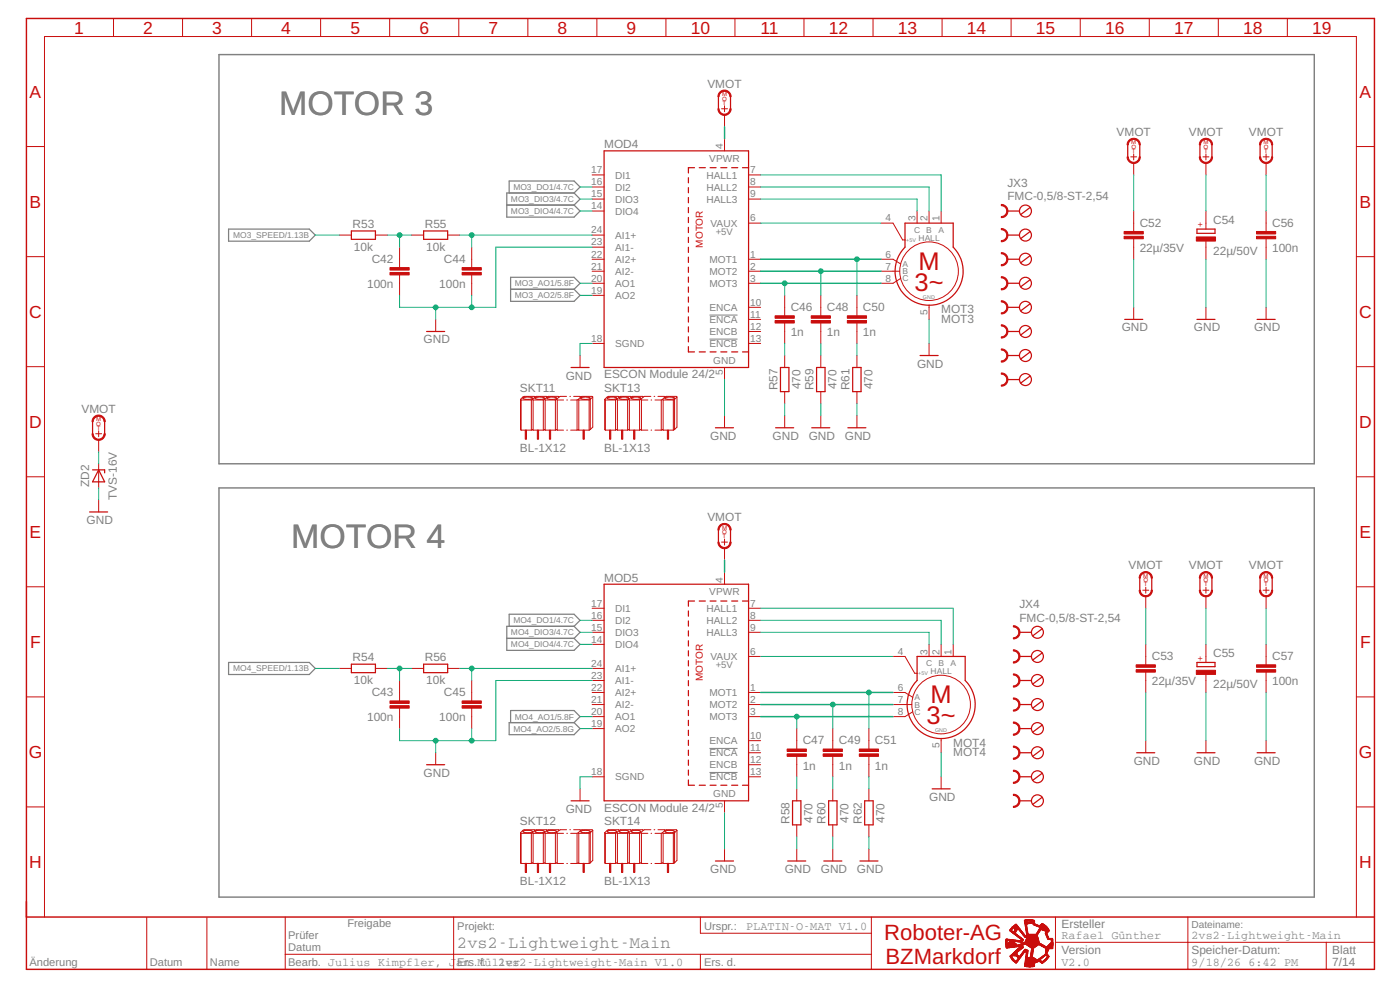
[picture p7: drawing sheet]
<svg xmlns="http://www.w3.org/2000/svg" width="287mm" height="203mm" viewBox="0 0 287 203" stroke-linecap="round" stroke-linejoin="round" font-family="sans-serif">
<defs><g id="words">
<g font-size="7" fill="#808080">
<text x="57.3" y="23.5">MOTOR 3</text>
<text x="59.7" y="112.4">MOTOR 4</text>
</g>
<g font-size="5.2" fill="#c90d0c">
<text x="187.6" y="59.6">3~</text>
<text x="188.4" y="55.4">M</text>
<text x="190.1" y="148.5">3~</text>
<text x="190.9" y="144.2">M</text>
</g>
<g font-size="4.5" fill="#c90d0c">
<text x="181.4" y="192.9">Roboter-AG</text>
<text x="181.6" y="197.7">BZMarkdorf</text>
</g>
<g font-size="3.6" fill="#c90d0c">
<text x="15.2" y="6.9">1</text>
<text x="29.4" y="6.9">2</text>
<text x="43.5" y="6.9">3</text>
<text x="57.7" y="6.9">4</text>
<text x="71.9" y="6.9">5</text>
<text x="86" y="6.9">6</text>
<text x="100.2" y="6.9">7</text>
<text x="114.3" y="6.9">8</text>
<text x="128.5" y="6.9">9</text>
<text x="141.7" y="6.9">10</text>
<text x="156" y="6.9">11</text>
<text x="170" y="6.9">12</text>
<text x="184.2" y="6.9">13</text>
<text x="198.3" y="6.9">14</text>
<text x="212.5" y="6.9">15</text>
<text x="226.7" y="6.9">16</text>
<text x="240.8" y="6.9">17</text>
<text x="255" y="6.9">18</text>
<text x="269.1" y="6.9">19</text>
<text x="6.1" y="20.1">A</text>
<text x="278.9" y="20.1">A</text>
<text x="6.1" y="42.6">B</text>
<text x="278.9" y="42.6">B</text>
<text x="6" y="65.2">C</text>
<text x="278.8" y="65.2">C</text>
<text x="6" y="87.8">D</text>
<text x="278.8" y="87.8">D</text>
<text x="6.1" y="110.3">E</text>
<text x="278.9" y="110.3">E</text>
<text x="6.2" y="132.9">F</text>
<text x="279" y="132.9">F</text>
<text x="5.9" y="155.5">G</text>
<text x="278.7" y="155.5">G</text>
<text x="6" y="178.1">H</text>
<text x="278.8" y="178.1">H</text>
</g>
<text font-size="3.5" fill="#808080" x="93.8" y="194.4">2vs2-Lightweight-Main</text>
<g font-size="2.4" fill="#808080">
<text x="145.1" y="18">VMOT</text>
<text x="229" y="27.9">VMOT</text>
<text x="243.8" y="27.9">VMOT</text>
<text x="256.2" y="27.9">VMOT</text>
<text x="123.9" y="30.5">MOD4</text>
<text x="206.6" y="41.1">FMC-0,5/8-ST-2,54</text>
<text x="206.6" y="38.4">JX3</text>
<text x="72.3" y="46.7">R53</text>
<text x="87.1" y="46.7">R55</text>
<text x="233.8" y="46.5">C52</text>
<text x="248.8" y="45.9">C54</text>
<text x="260.9" y="46.5">C56</text>
<text x="72.6" y="51.4">10k</text>
<text x="76.2" y="53.9">C42</text>
<text x="87.4" y="51.4">10k</text>
<text x="91.1" y="53.9">C44</text>
<text x="233.8" y="51.7">22µ/35V</text>
<text x="248.8" y="52.3">22µ/50V</text>
<text x="260.9" y="51.7">100n</text>
<text x="75.3" y="59.1">100n</text>
<text x="90.1" y="59.1">100n</text>
<text x="162.2" y="63.8">C46</text>
<text x="169.6" y="63.8">C48</text>
<text x="177" y="63.8">C50</text>
<text x="193" y="64.3">MOT3</text>
<text x="86.9" y="70.4">GND</text>
<text x="162.2" y="69">1n</text>
<text x="169.6" y="69">1n</text>
<text x="177" y="69">1n</text>
<text x="193" y="66.2">MOT3</text>
<text x="230.1" y="68">GND</text>
<text x="244.9" y="68">GND</text>
<text x="257.2" y="68">GND</text>
<text x="116" y="77.9">GND</text>
<text x="123.9" y="77.6">ESCON Module 24/2</text>
<text x="188.1" y="75.4">GND</text>
<text x="106.6" y="80.3">SKT11</text>
<text x="123.9" y="80.3">SKT13</text>
<text x="159.5" y="80.1" transform="rotate(-90 159.5 80.1)">R57</text>
<text x="164.2" y="79.9" transform="rotate(-90 164.2 79.9)">470</text>
<text x="166.9" y="80.1" transform="rotate(-90 166.9 80.1)">R59</text>
<text x="171.6" y="79.9" transform="rotate(-90 171.6 79.9)">470</text>
<text x="174.3" y="80.1" transform="rotate(-90 174.3 80.1)">R61</text>
<text x="179" y="79.9" transform="rotate(-90 179 79.9)">470</text>
<text x="16.7" y="84.6">VMOT</text>
<text x="106.6" y="92.7">BL-1X12</text>
<text x="123.9" y="92.7">BL-1X13</text>
<text x="145.7" y="90.2">GND</text>
<text x="158.5" y="90.2">GND</text>
<text x="165.9" y="90.2">GND</text>
<text x="173.3" y="90.2">GND</text>
<text x="18.3" y="99.9" transform="rotate(-90 18.3 99.9)">ZD2</text>
<text x="17.8" y="107.5">GND</text>
<text x="23.9" y="102.5" transform="rotate(-90 23.9 102.5)">TVS-16V</text>
<text x="145.1" y="106.9">VMOT</text>
<text x="123.9" y="119.3">MOD5</text>
<text x="231.5" y="116.7">VMOT</text>
<text x="243.8" y="116.7">VMOT</text>
<text x="256.2" y="116.7">VMOT</text>
<text x="209.1" y="124.8">JX4</text>
<text x="209.1" y="127.5">FMC-0,5/8-ST-2,54</text>
<text x="72.3" y="135.6">R54</text>
<text x="87.1" y="135.6">R56</text>
<text x="236.2" y="135.4">C53</text>
<text x="248.8" y="134.8">C55</text>
<text x="260.9" y="135.4">C57</text>
<text x="72.6" y="140.3">10k</text>
<text x="76.2" y="142.8">C43</text>
<text x="87.4" y="140.3">10k</text>
<text x="91.1" y="142.8">C45</text>
<text x="236.2" y="140.6">22µ/35V</text>
<text x="248.8" y="141.2">22µ/50V</text>
<text x="260.9" y="140.6">100n</text>
<text x="75.3" y="148">100n</text>
<text x="90.1" y="148">100n</text>
<text x="164.7" y="152.7">C47</text>
<text x="172.1" y="152.7">C49</text>
<text x="179.5" y="152.7">C51</text>
<text x="195.5" y="153.1">MOT4</text>
<text x="195.5" y="155.1">MOT4</text>
<text x="86.9" y="159.3">GND</text>
<text x="164.7" y="157.8">1n</text>
<text x="172.1" y="157.8">1n</text>
<text x="179.5" y="157.8">1n</text>
<text x="232.5" y="156.9">GND</text>
<text x="244.9" y="156.9">GND</text>
<text x="257.2" y="156.9">GND</text>
<text x="116" y="166.7">GND</text>
<text x="123.9" y="166.5">ESCON Module 24/2</text>
<text x="190.6" y="164.3">GND</text>
<text x="106.6" y="169.2">SKT12</text>
<text x="123.9" y="169.2">SKT14</text>
<text x="161.9" y="168.9" transform="rotate(-90 161.9 168.9)">R58</text>
<text x="166.6" y="168.8" transform="rotate(-90 166.6 168.8)">470</text>
<text x="169.3" y="168.9" transform="rotate(-90 169.3 168.9)">R60</text>
<text x="174" y="168.8" transform="rotate(-90 174 168.8)">470</text>
<text x="176.7" y="168.9" transform="rotate(-90 176.7 168.9)">R62</text>
<text x="181.4" y="168.8" transform="rotate(-90 181.4 168.8)">470</text>
<text x="145.7" y="179.1">GND</text>
<text x="160.9" y="179.1">GND</text>
<text x="168.4" y="179.1">GND</text>
<text x="175.8" y="179.1">GND</text>
<text x="106.6" y="181.5">BL-1X12</text>
<text x="123.9" y="181.5">BL-1X13</text>
<text x="153" y="190.8">PLATIN-O-MAT V1.0</text>
<text x="217.7" y="190.3">Ersteller</text>
<text x="217.7" y="195.7">Version</text>
<text x="217.7" y="192.6">Rafael Günther</text>
<text x="244.4" y="192.6">2vs2-Lightweight-Main</text>
<text x="244.4" y="195.7">Speicher-Datum:</text>
<text x="273.3" y="195.7">Blatt</text>
<text x="102.2" y="198.2">2vs2-Lightweight-Main V1.0</text>
<text x="217.7" y="198.2">V2.0</text>
<text x="244.4" y="198.2">9/18/26 6:42 PM</text>
<text x="273.3" y="198.2">7/14</text>
</g>
<g font-size="2.3" fill="#808080">
<text x="71.3" y="190.2">Freigabe</text>
<text x="93.8" y="190.8">Projekt:</text>
<text x="144.4" y="190.8">Urspr.:</text>
<text x="59.1" y="195.1">Datum</text>
<text x="59.1" y="192.6">Prüfer</text>
<text x="6" y="198.2">Änderung</text>
<text x="30.7" y="198.2">Datum</text>
<text x="43.1" y="198.2">Name</text>
<text x="59.1" y="198.1">Bearb. Julius Kimpfler, Jan Müller</text>
<text x="93.8" y="198.2">Ers. f.</text>
<text x="144.4" y="198.2">Ers. d.</text>
</g>
<g font-size="2.1" fill="#808080">
<text x="121.3" y="35.5">17</text>
<text x="145.5" y="33.2">VPWR</text>
<text x="148.3" y="30.6" transform="rotate(-90 148.3 30.6)">4</text>
<text x="153.9" y="35.5">7</text>
<text x="121.3" y="38">16</text>
<text x="121.3" y="40.5">15</text>
<text x="126.2" y="36.6">DI1</text>
<text x="126.2" y="39.1">DI2</text>
<text x="126.2" y="41.6">DIO3</text>
<text x="144.9" y="41.6">HALL3</text>
<text x="144.9" y="39.1">HALL2</text>
<text x="144.9" y="36.6">HALL1</text>
<text x="153.9" y="40.5">9</text>
<text x="153.9" y="38">8</text>
<text x="121.3" y="42.9">14</text>
<text x="121.3" y="47.9">24</text>
<text x="126.2" y="44">DIO4</text>
<text x="145.8" y="46.5">VAUX</text>
<text x="153.9" y="45.4">6</text>
<text x="181.7" y="45.4">4</text>
<text x="187.8" y="45.4" transform="rotate(-90 187.8 45.4)">3</text>
<text x="190.2" y="45.4" transform="rotate(-90 190.2 45.4)">2</text>
<text x="192.7" y="45.4" transform="rotate(-90 192.7 45.4)">1</text>
<text x="121.3" y="52.8">22</text>
<text x="121.3" y="50.4">23</text>
<text x="126.2" y="53.9">AI2+</text>
<text x="126.2" y="51.4">AI1-</text>
<text x="126.2" y="49">AI1+</text>
<text x="145.5" y="53.9">MOT1</text>
<text x="153.9" y="52.8">1</text>
<text x="181.7" y="52.8">6</text>
<text x="121.3" y="57.8">20</text>
<text x="121.3" y="55.3">21</text>
<text x="126.2" y="58.8">AO1</text>
<text x="126.2" y="56.4">AI2-</text>
<text x="145.5" y="58.8">MOT3</text>
<text x="145.5" y="56.4">MOT2</text>
<text x="153.9" y="57.8">3</text>
<text x="153.9" y="55.3">2</text>
<text x="181.7" y="55.3">7</text>
<text x="181.7" y="57.8">8</text>
<text x="121.3" y="60.2">19</text>
<text x="126.2" y="61.3">AO2</text>
<text x="145.5" y="63.8">ENCA</text>
<text x="153.9" y="62.7">10</text>
<text x="153.9" y="65.2">11</text>
<text x="190.2" y="64.5" transform="rotate(-90 190.2 64.5)">5</text>
<text x="121.3" y="70.1">18</text>
<text x="126.2" y="71.2">SGND</text>
<text x="145.5" y="66.2">ENCA</text>
<text x="145.5" y="68.7">ENCB</text>
<text x="145.5" y="71.2">ENCB</text>
<text x="153.9" y="67.6">12</text>
<text x="153.9" y="70.1">13</text>
<text x="146.3" y="74.6">GND</text>
<text x="148.3" y="76.9" transform="rotate(-90 148.3 76.9)">5</text>
<text x="148.3" y="119.5" transform="rotate(-90 148.3 119.5)">4</text>
<text x="121.3" y="124.4">17</text>
<text x="126.2" y="125.5">DI1</text>
<text x="144.9" y="125.5">HALL1</text>
<text x="145.5" y="122">VPWR</text>
<text x="153.9" y="124.4">7</text>
<text x="121.3" y="126.9">16</text>
<text x="121.3" y="129.3">15</text>
<text x="121.3" y="131.8">14</text>
<text x="126.2" y="128">DI2</text>
<text x="126.2" y="130.4">DIO3</text>
<text x="144.9" y="130.4">HALL3</text>
<text x="144.9" y="128">HALL2</text>
<text x="153.9" y="129.3">9</text>
<text x="153.9" y="126.9">8</text>
<text x="121.3" y="136.8">24</text>
<text x="126.2" y="132.9">DIO4</text>
<text x="126.2" y="137.8">AI1+</text>
<text x="145.8" y="135.4">VAUX</text>
<text x="153.9" y="134.3">6</text>
<text x="184.1" y="134.3">4</text>
<text x="190.2" y="134.3" transform="rotate(-90 190.2 134.3)">3</text>
<text x="192.7" y="134.3" transform="rotate(-90 192.7 134.3)">2</text>
<text x="195.2" y="134.3" transform="rotate(-90 195.2 134.3)">1</text>
<text x="121.3" y="141.7">22</text>
<text x="121.3" y="139.2">23</text>
<text x="126.2" y="142.8">AI2+</text>
<text x="126.2" y="140.3">AI1-</text>
<text x="145.5" y="142.8">MOT1</text>
<text x="153.9" y="141.7">1</text>
<text x="184.1" y="141.7">6</text>
<text x="121.3" y="149.1">19</text>
<text x="121.3" y="146.6">20</text>
<text x="121.3" y="144.2">21</text>
<text x="126.2" y="147.7">AO1</text>
<text x="126.2" y="145.2">AI2-</text>
<text x="145.5" y="147.7">MOT3</text>
<text x="145.5" y="145.2">MOT2</text>
<text x="153.9" y="146.6">3</text>
<text x="153.9" y="144.2">2</text>
<text x="184.1" y="144.2">7</text>
<text x="184.1" y="146.6">8</text>
<text x="126.2" y="150.2">AO2</text>
<text x="145.5" y="152.7">ENCA</text>
<text x="145.5" y="155.1">ENCA</text>
<text x="153.9" y="151.6">10</text>
<text x="153.9" y="154">11</text>
<text x="192.7" y="153.4" transform="rotate(-90 192.7 153.4)">5</text>
<text x="121.3" y="159">18</text>
<text x="126.2" y="160.1">SGND</text>
<text x="145.5" y="157.6">ENCB</text>
<text x="145.5" y="160.1">ENCB</text>
<text x="153.9" y="156.5">12</text>
<text x="153.9" y="159">13</text>
<text x="146.3" y="163.5">GND</text>
<text x="148.3" y="165.8" transform="rotate(-90 148.3 165.8)">5</text>
<text x="244.4" y="190.3">Dateiname:</text>
</g>
<g font-size="2.1" fill="#c90d0c">
<text x="144.2" y="50.8" transform="rotate(-90 144.2 50.8)">MOTOR</text>
<text x="144.2" y="139.7" transform="rotate(-90 144.2 139.7)">MOTOR</text>
</g>
<g font-size="1.9" fill="#808080">
<text x="146.8" y="48.2">+5V</text>
<text x="146.8" y="137">+5V</text>
</g>
<g font-size="1.7" fill="#808080">
<text x="104.8" y="41.4">MO3_DIO3/4.7C</text>
<text x="105.3" y="39">MO3_DO1/4.7C</text>
<text x="104.8" y="43.9">MO3_DIO4/4.7C</text>
<text x="187.5" y="47.7">C</text>
<text x="190" y="47.7">B</text>
<text x="192.5" y="47.7">A</text>
<text x="47.8" y="48.8">MO3_SPEED/1.13B</text>
<text x="188.4" y="49.3">HALL</text>
<text x="105.6" y="58.7">MO3_AO1/5.8F</text>
<text x="185.1" y="56.2">B</text>
<text x="185.1" y="54.8">A</text>
<text x="185.1" y="57.7">C</text>
<text x="105.6" y="61.2">MO3_AO2/5.8F</text>
<text x="104.8" y="130.3">MO4_DIO3/4.7C</text>
<text x="105.3" y="127.8">MO4_DO1/4.7C</text>
<text x="47.8" y="137.7">MO4_SPEED/1.13B</text>
<text x="104.8" y="132.8">MO4_DIO4/4.7C</text>
<text x="190" y="136.6">C</text>
<text x="192.5" y="136.6">B</text>
<text x="194.9" y="136.6">A</text>
<text x="187.6" y="143.6">A</text>
<text x="190.9" y="138.2">HALL</text>
<text x="105.6" y="147.6">MO4_AO1/5.8F</text>
<text x="187.6" y="145.1">B</text>
<text x="187.6" y="146.6">C</text>
<text x="105.3" y="150.1">MO4_AO2/5.8G</text>
</g>
<g font-size="1.7" fill="#c90d0c">
<text x="246.8" y="46.6" transform="rotate(-90 246.8 46.6)">+</text>
<text x="246.8" y="135.5" transform="rotate(-90 246.8 135.5)">+</text>
</g>
<g font-size="1.2" fill="#c90d0c">
<text x="148.1" y="19.7">M</text>
<text x="148.1" y="20.6">O</text>
<text x="148.2" y="21.5">T</text>
<text x="232" y="29.6">M</text>
<text x="246.8" y="29.6">M</text>
<text x="259.2" y="29.6">M</text>
<text x="232.1" y="30.5">O</text>
<text x="232.2" y="31.4">T</text>
<text x="246.9" y="30.5">O</text>
<text x="247" y="31.4">T</text>
<text x="259.2" y="30.5">O</text>
<text x="259.3" y="31.4">T</text>
<text x="19.7" y="86.4">M</text>
<text x="19.7" y="87.3">O</text>
<text x="19.9" y="88.2">T</text>
<text x="148.1" y="108.6">M</text>
<text x="148.1" y="109.5">O</text>
<text x="148.2" y="110.4">T</text>
<text x="234.5" y="118.5">M</text>
<text x="234.5" y="119.4">O</text>
<text x="246.8" y="118.5">M</text>
<text x="246.9" y="119.4">O</text>
<text x="259.2" y="118.5">M</text>
<text x="259.2" y="119.4">O</text>
<text x="234.6" y="120.3">T</text>
<text x="247" y="120.3">T</text>
<text x="259.3" y="120.3">T</text>
</g>
<g font-size="1.1" fill="#808080">
<text x="185.9" y="49.6">+5V</text>
<text x="189.3" y="61.3">GND</text>
<text x="188.4" y="138.5">+5V</text>
<text x="191.8" y="150.2">GND</text>
</g>
</g></defs>
<path d="M44.9 11.2h224.7v83.9h-224.7zM44.9 100.1h224.7v83.9h-224.7z" fill="none" stroke="#808080" stroke-width=".3"/>
<path d="M145.5 64.6h5.8M145.5 69.6h5.8M145.5 153.5h5.8M145.5 158.4h5.8" fill="none" stroke="#808080" stroke-width=".21"/>
<g fill="none" stroke="#808080" stroke-width=".25">
<path d="M104.4 39.6v-2.5h13.4l1.2 1.3-1.2 1.2M117.8 39.6h-13.9v4.9h13.9l1.2-1.2-1.2-1.2M117.8 39.6l1.2 1.2-1.2 1.3M46.9 47h16.5l1.3 1.2-1.3 1.3h-16.5zM103.9 42.1h13.9M104.7 56.9h13.1l1.2 1.2-1.2 1.2 1.2 1.3-1.2 1.2h-13.1zM104.7 59.3h13.1M46.9 135.9h16.5l1.3 1.2-1.3 1.2h-16.5zM103.9 130.9h13.9M104.4 128.5v-2.5h13.4l1.2 1.2-1.2 1.3M117.8 128.5l1.2 1.2-1.2 1.2M117.8 128.5h-13.9v4.9h13.9l1.2-1.2-1.2-1.3"/>
<path d="M104.4 148.2h13.4l1.2 1.2-1.2 1.3h-13.4zM104.7 148.2v-2.5h13.1l1.2 1.3-1.2 1.2"/>
</g>
<g fill="none" stroke="#c90d0c" stroke-width=".21">
<path d="M23.3 3.8v3.7M37.4 3.8v3.7M51.6 3.8v3.7M65.8 3.8v3.7M79.9 3.8v3.7M94.1 3.8v3.7M108.3 3.8v3.7M122.4 3.8v3.7M136.6 3.8v3.7M150.7 3.8v3.7M164.9 3.8v3.7M179.1 3.8v3.7"/>
<path d="M193.2 3.8v3.7M207.4 3.8v3.7M221.6 3.8v3.7M235.7 3.8v3.7M249.9 3.8v3.7M264.1 3.8v3.7M5.4 30.1h3.7M121.5 35.9h2.4M121.5 38.4h2.4M148 22.3h1.2M148.6 21.7v1.2M148.6 23.5v2.5"/>
<path d="M148.6 28.5v2.4M153.5 35.9h2.5M153.5 38.4h2.5M231.9 32.2h1.3M232.5 31.6v1.2M232.5 33.4v2.5M246.7 32.2h1.3M247.4 31.6v1.2M247.4 33.4v2.5M259.1 32.2h1.2M259.7 31.6v1.2M259.7 33.4v2.5"/>
<path d="M278.2 30.1h3.7M5.4 52.6h3.7M69.6 48.2h2.5M77 48.2h2.5M82 50.7v4.2M82 56.4v4.2M84.4 48.2h2.5M91.8 48.2h2.5M96.8 50.7v4.2M96.8 56.4v4.2M121.5 58.1h2.4M121.5 55.6h2.4"/>
<path d="M121.5 53.2h2.4M121.5 40.8h2.4M121.5 43.3h2.4M121.5 50.7h2.4M121.5 48.2h2.4M153.5 58.1h2.5M153.5 55.6h2.5M153.5 53.2h2.5M153.5 45.8h2.5M153.5 40.8h2.5M180.7 55.6h3.9M180.7 53.2h2.5l1.5 .9"/>
<path d="M180.7 45.8h2.5l1.9 3.4h.5M184.7 57.1l-1.5 1h-2.5M188.1 43.3v2.5M190.6 43.3v2.5M193 43.3v2.5M232.5 43.3v4.2M232.5 49v4.2M247.4 43.3v3.7M247.4 49v4.2M259.7 43.3v4.2M259.7 49v4.2M278.2 52.6h3.7"/>
<path d="M5.4 75.2h3.7M89.4 65.5v2.5M119 72.9v2.5M121.5 70.4h2.4M121.5 60.6h2.4M148.6 75.4v2.5M153.5 70.4h2.5M153.5 63h2.5M153.5 65.5h2.5M153.5 68h2.5M161 60.6v4.2M161 66.3v4.1"/>
<path d="M161 72.9v2.5M168.4 60.6v4.2M168.4 66.3v4.1M168.4 72.9v2.5M175.8 60.6v4.2M175.8 66.3v4.1M175.8 72.9v2.5M190.6 62.5v3M190.6 70.4v2.5M232.5 63v2.5M247.4 63v2.5M259.7 63v2.5"/>
<path d="M278.2 75.2h3.7M5.4 97.8h3.7M19.6 89h1.2M20.2 88.3v1.3M20.2 90.2v2.5M20.2 95.1v5M106.8 81.9v6.2l.1 .1M106.8 81.9l.1 .1M106.9 88.2h2.1M106.9 82h2.1M106.9 82v6.2M107.3 81.6a2.15 2.15 0 0 1 1.9 .1 2.13 2.13 0 0 1-1.9 0z"/>
<path d="M109 88.2l.2-.1 .1 .1M109 82v6.2M109.2 81.9l-.2 .1M109.2 81.9l.1 .1M109.3 88.2h2.1M109.3 82h2.1M109.3 82v6.2M109.7 81.4l-.1-.1h-2.1l-.7 .6M109.7 81.4l.3-.1h2.1l.1 .1M109.7 81.4l-.5 .5M109.8 81.6a2.17 2.17 0 0 1 1.9 .1 2.15 2.15 0 0 1-2 0zM111.4 88.2l.3-.1 .1 .1"/>
<path d="M111.4 82v6.2M111.7 81.9l-.3 .1M111.7 81.9l.1 .1M111.8 88.2h2.1M111.8 82h2.1M111.8 82v6.2M112.2 81.4l.2-.1h2.1l.2 .1M112.2 81.4l-.5 .5M112.2 81.6a2.21 2.21 0 0 1 2 .1 2.19 2.19 0 0 1-2 0zM113.9 88.2l.3-.1 .1 .1M113.9 82v6.2M114.2 81.9l-.3 .1"/>
<path d="M114.2 81.9l.1 .1M114.3 88.2h1.3M114.3 82h1.3M114.3 82v6.2M114.7 81.4l-.5 .5M116.2 81.3h-1.3l-.2 .1M116.2 88.2h.2M116.2 82h.2M116.9 81.3h.1M117.1 88.2h1.3M117.1 82h1.3M117.7 81.3h1.3l.1 .1"/>
<path d="M118.4 88.2l.2-.1 .1 .1M118.4 82v6.2M118.6 81.9l-.2 .1M118.6 81.9l.1 .1M118.7 88.2h2.1M118.7 82h2.1M118.7 82v6.2M119.1 81.4l.3-.1h2.1l.1 .1M119.1 81.4l-.5 .5M119.2 81.6a2.15 2.15 0 0 1 1.9 .1 2.13 2.13 0 0 1-2 0zM120.8 82v6.2M121.1 88.1l-.3 .1"/>
<path d="M121.1 81.9l-.3 .1M121.1 81.9v6.2M121.6 81.4l-.5 .5M121.6 81.4v6.2l-.5 .5M124 81.9v6.2l.2 .1M124 81.9l.2 .1M124.2 88.2h2.1M124.2 82h2.1M124.2 82v6.2M124.6 81.6a2.21 2.21 0 0 1 1.9 .1 2.15 2.15 0 0 1-2 0zM126.3 88.2l.2-.1 .1 .1M126.3 82v6.2"/>
<path d="M126.5 81.9l-.2 .1M126.5 81.9l.1 .1M126.6 88.2h2.1M126.6 82h2.1M126.6 82v6.2M127 81.4l-.1-.1h-2.1l-.8 .6M127 81.4l.3-.1h2l.2 .1M127 81.4l-.5 .5M127.1 81.6a2.15 2.15 0 0 1 1.9 .1 2.13 2.13 0 0 1-2 0zM128.7 88.2l.3-.1 .1 .1M128.7 82v6.2M129 81.9l-.3 .1"/>
<path d="M129 81.9l.1 .1M129.1 88.2h2.1M129.1 82h2.1M129.1 82v6.2M129.5 81.4l.2-.1h2.1l.1 .1M129.5 81.4l-.5 .5M129.5 81.6a2.15 2.15 0 0 1 1.9 .1 2.13 2.13 0 0 1-1.9 0zM131.2 88.2l.2-.1 .2 .1M131.2 82v6.2M131.4 81.9l-.2 .1M131.4 81.9l.2 .1M131.6 88.2h1.3"/>
<path d="M131.6 82h1.3M131.6 82v6.2M131.9 81.4l-.5 .5M133.5 81.3h-1.3l-.3 .1M133.5 88.2h.2M133.5 82h.2M134.2 81.3h.1M134.3 88.2h1.3M134.3 82h1.3M135 81.3h1.3l.1 .1M135.6 88.2l.3-.1 .1 .1M135.6 82v6.2"/>
<path d="M135.9 81.9l-.3 .1M135.9 81.9l.1 .1M136 88.2h2.1M136 82h2.1M136 82v6.2M136.4 81.4l.2-.1h2.1l.2 .1M136.4 81.4l-.5 .5M136.4 81.6a2.21 2.21 0 0 1 2 .1 2.19 2.19 0 0 1-2 0zM138.1 82v6.2M138.4 88.1l-.3 .1M138.4 81.9l-.3 .1M138.4 81.9v6.2"/>
<path d="M138.9 81.4l-.5 .5M138.9 81.4v6.2l-.5 .5M148.6 85.3v2.4M161 80.3v2.5M161 85.3v2.4M168.4 80.3v2.5M168.4 85.3v2.4M175.8 80.3v2.5M175.8 85.3v2.4M278.2 97.8h3.7M20.2 102.5v2.5M148 111.2h1.2"/>
<path d="M148.6 110.6v1.2M148.6 112.4v2.5M148.6 117.3v2.5M5.4 120.4h3.7M69.6 137.1h2.5M77 137.1h2.5M82 139.6v4.2M84.4 137.1h2.5M91.8 137.1h2.5M96.8 139.6v4.2M121.5 124.8h2.4M121.5 127.2h2.4"/>
<path d="M121.5 129.7h2.4M121.5 132.2h2.4M121.5 139.6h2.4M121.5 137.1h2.4M153.5 124.8h2.5M153.5 127.2h2.5M153.5 134.6h2.5M153.5 129.7h2.5M183.2 134.6h2.4l2 3.5h.5M190.6 132.2v2.4M193 132.2v2.4M195.5 132.2v2.4"/>
<path d="M234.4 121.1h1.2M235 120.4v1.3M235 122.3v2.5M235 132.2v4.2M235 137.8v4.2M246.7 121.1h1.3M247.4 120.4v1.3M247.4 122.3v2.5M247.4 132.2v3.7M247.4 137.8v4.2M259.1 121.1h1.2M259.7 120.4v1.3"/>
<path d="M259.7 122.3v2.5M259.7 132.2v4.2M259.7 137.8v4.2M278.2 120.4h3.7M5.4 142.9h3.7M82 145.2v4.2M89.4 154.4v2.4M96.8 145.2v4.2M121.5 147h2.4M121.5 144.5h2.4M121.5 142h2.4M121.5 159.3h2.4"/>
<path d="M121.5 149.4h2.4M153.5 147h2.5M153.5 144.5h2.5M153.5 142h2.5M153.5 159.3h2.5M153.5 151.9h2.5M153.5 154.4h2.5M153.5 156.8h2.5M163.4 149.4v4.2M163.4 155.1v4.2M170.8 149.4v4.2M170.8 155.1v4.2"/>
<path d="M178.2 149.4v4.2M178.2 155.1v4.2M183.2 144.5h3.8M183.2 142h2.4l1.6 1M187.2 146l-1.6 1h-2.4M193 151.4v3M193 159.3v2.5M235 151.9v2.5M247.4 151.9v2.5M259.7 151.9v2.5M278.2 142.9h3.7M5.4 165.5h3.7"/>
<path d="M106.8 170.8v6.2l.1 .1M106.8 170.8l.1 .1M106.9 170.9v6.2M106.9 177.1h2.1M106.9 170.9h2.1M107.3 170.5a2.15 2.15 0 0 1 1.9 .1 2.13 2.13 0 0 1-1.9 0zM109 170.9v6.2M109 177.1l.2-.1 .1 .1M109.2 170.8l-.2 .1M109.2 170.8l.1 .1M109.3 170.9v6.2M109.3 177.1h2.1"/>
<path d="M109.3 170.9h2.1M109.7 170.3l-.1-.1h-2.1l-.7 .6M109.7 170.3l.3-.1h2.1l.1 .1M109.7 170.3l-.5 .5M109.8 170.5a2.17 2.17 0 0 1 1.9 .1 2.15 2.15 0 0 1-2 0zM111.4 170.9v6.2M111.4 177.1l.3-.1 .1 .1M111.7 170.8l-.3 .1M111.7 170.8l.1 .1M111.8 170.9v6.2M111.8 177.1h2.1M111.8 170.9h2.1"/>
<path d="M112.2 170.3l.2-.1h2.1l.2 .1M112.2 170.3l-.5 .5M112.2 170.5a2.21 2.21 0 0 1 2 .1 2.19 2.19 0 0 1-2 0zM113.9 170.9v6.2M113.9 177.1l.3-.1 .1 .1M114.2 170.8l-.3 .1M114.2 170.8l.1 .1M114.3 170.9v6.2M114.3 177.1h1.3M114.3 170.9h1.3M114.7 170.3l-.5 .5M116.2 170.2h-1.3l-.2 .1"/>
<path d="M116.2 177.1h.2M116.2 170.9h.2M116.9 170.2h.1M117.1 177.1h1.3M117.1 170.9h1.3M117.7 170.2h1.3l.1 .1M118.4 170.9v6.2M118.4 177.1l.2-.1 .1 .1M118.6 170.8l-.2 .1M118.6 170.8l.1 .1M118.7 170.9v6.2M118.7 177.1h2.1"/>
<path d="M118.7 170.9h2.1M119 161.8v2.5M119.1 170.3l.3-.1h2.1l.1 .1M119.1 170.3l-.5 .5M119.2 170.5a2.15 2.15 0 0 1 1.9 .1 2.13 2.13 0 0 1-2 0zM120.8 170.9v6.2M121.1 170.8v6.2M121.1 177l-.3 .1M121.1 170.8l-.3 .1M121.6 170.3v6.2l-.5 .5M121.6 170.3l-.5 .5M124 170.8v6.2l.2 .1"/>
<path d="M124 170.8l.2 .1M124.2 170.9v6.2M124.2 177.1h2.1M124.2 170.9h2.1M124.6 170.5a2.21 2.21 0 0 1 1.9 .1 2.15 2.15 0 0 1-2 0zM126.3 170.9v6.2M126.3 177.1l.2-.1 .1 .1M126.5 170.8l-.2 .1M126.5 170.8l.1 .1M126.6 170.9v6.2M126.6 177.1h2.1M126.6 170.9h2.1"/>
<path d="M127 170.3l-.1-.1h-2.1l-.8 .6M127 170.3l.3-.1h2l.2 .1M127 170.3l-.5 .5M127.1 170.5a2.15 2.15 0 0 1 1.9 .1 2.13 2.13 0 0 1-2 0zM128.7 170.9v6.2M128.7 177.1l.3-.1 .1 .1M129 170.8l-.3 .1M129 170.8l.1 .1M129.1 170.9v6.2M129.1 177.1h2.1M129.1 170.9h2.1M129.5 170.3l.2-.1h2.1l.1 .1"/>
<path d="M129.5 170.3l-.5 .5M129.5 170.5a2.15 2.15 0 0 1 1.9 .1 2.13 2.13 0 0 1-1.9 0zM131.2 170.9v6.2M131.2 177.1l.2-.1 .2 .1M131.4 170.8l-.2 .1M131.4 170.8l.2 .1M131.6 170.9v6.2M131.6 177.1h1.3M131.6 170.9h1.3M131.9 170.3l-.5 .5M133.5 170.2h-1.3l-.3 .1M133.5 177.1h.2"/>
<path d="M133.5 170.9h.2M134.2 170.2h.1M134.3 177.1h1.3M134.3 170.9h1.3M135 170.2h1.3l.1 .1M135.6 170.9v6.2M135.6 177.1l.3-.1 .1 .1M135.9 170.8l-.3 .1M135.9 170.8l.1 .1M136 170.9v6.2M136 177.1h2.1M136 170.9h2.1"/>
<path d="M136.4 170.3l.2-.1h2.1l.2 .1M136.4 170.3l-.5 .5M136.4 170.5a2.21 2.21 0 0 1 2 .1 2.19 2.19 0 0 1-2 0zM138.1 170.9v6.2M138.4 170.8v6.2M138.4 177l-.3 .1M138.4 170.8l-.3 .1M138.9 170.3v6.2l-.5 .5M138.9 170.3l-.5 .5M148.6 164.3v2.4M148.6 174.1v2.5M163.4 161.8v2.5"/>
<path d="M163.4 169.2v2.5M163.4 174.1v2.5M170.8 161.8v2.5M170.8 169.2v2.5M170.8 174.1v2.5M178.2 161.8v2.5M178.2 169.2v2.5M178.2 174.1v2.5M278.2 165.5h3.7M9.1 188.1v-180.6h269.1v180.6M30.1 188.2v10.6M42.4 188.2v10.6"/>
<path d="M58.5 188.1v10.7M58.5 195.7h120.2M93 188.1v10.7M143.7 188.1v3.3h35M143.7 195.7v3.1M178.7 188.1v10.7M216.5 193.3h65.3M216.5 188.1v10.7M243.7 188.1v10.7M272 193.3v5.5"/>
<circle cx="190.6" cy="55.6" r="6"/>
<circle cx="193" cy="144.5" r="6"/>
</g>
<path d="M5.4 188.1h276.5v-184.3h-276.5v195h276.5v-10.6" fill="none" stroke="#c90d0c" stroke-width=".3"/>
<g fill="#c90d0c" stroke="#c90d0c" stroke-width=".21">
<path d="M211 198.3h.5z"/>
<path d="M210.5 198.2l1.4 .1z"/>
<path d="M210.2 198.2h2z"/>
<path d="M210.2 198.1l2 .1z"/>
<path d="M210.2 198.1h2z"/>
<path d="M210.2 198h.3z"/>
<path d="M210.6 198h1.6z"/>
<path d="M210.2 197.9l.3 .1z"/>
<path d="M210.5 197.9l1.7 .1z"/>
<path d="M210.2 197.8l.3 .1z"/>
<path d="M210.5 197.8l1.7 .1z"/>
<path d="M210.2 197.8h2z"/>
<path d="M210.2 197.7h2z"/>
<path d="M210.2 197.6l2 .1z"/>
<path d="M210.2 197.6h2z"/>
<path d="M210.3 197.5h2z"/>
<path d="M213.7 197.5h.2z"/>
<path d="M208.3 197.5h.2z"/>
<path d="M213.6 197.5h.4z"/>
<path d="M208.3 197.4l.3 .1z"/>
<path d="M210.2 197.4l2.3 .1z"/>
<path d="M213.5 197.4l.5 .1z"/>
<path d="M208.2 197.4h.4z"/>
<path d="M210.3 197.4h2.3z"/>
<path d="M213.5 197.4h.6z"/>
<path d="M208.1 197.3l.5 .1z"/>
<path d="M210.3 197.3l2.4 .1z"/>
<path d="M213.4 197.3l.7 .1z"/>
<path d="M208.1 197.3h.6z"/>
<path d="M210.2 197.3h2.6z"/>
<path d="M213.3 197.3h.9z"/>
<path d="M208 197.2l.7 .1z"/>
<path d="M210.3 197.2l2.6 .1z"/>
<path d="M213.3 197.2l.4 .1z"/>
<path d="M213.8 197.2l.4 .1z"/>
<path d="M207.9 197.2h.9z"/>
<path d="M210.3 197.2h2.8z"/>
<path d="M213.2 197.2h.5z"/>
<path d="M213.9 197.2h.4z"/>
<path d="M207.9 197.1l.4 .1z"/>
<path d="M208.4 197.1l.3 .1z"/>
<path d="M210.3 197.1l3.3 .1z"/>
<path d="M213.9 197.1l.4 .1z"/>
<path d="M207.8 197.1h.5z"/>
<path d="M208.5 197.1h.3z"/>
<path d="M210.3 197.1h3.3z"/>
<path d="M214 197.1h.4z"/>
<path d="M207.8 197l.4 .1z"/>
<path d="M208.5 197l.4 .1z"/>
<path d="M210.3 197l3.2 .1z"/>
<path d="M214.1 197l.4 .1z"/>
<path d="M207.7 197h.5z"/>
<path d="M208.5 197h.4z"/>
<path d="M210.3 197h3.1z"/>
<path d="M214.1 197h.4z"/>
<path d="M207.6 196.9l.5 .1z"/>
<path d="M208.6 196.9l.3 .1z"/>
<path d="M210.3 196.9l3.1 .1z"/>
<path d="M214.2 196.9l.4 .1z"/>
<path d="M207.6 196.9h.4z"/>
<path d="M208.6 196.9h.4z"/>
<path d="M210.3 196.9h3z"/>
<path d="M214.2 196.9h.4z"/>
<path d="M207.6 196.8l.4 .1z"/>
<path d="M208.7 196.8l.3 .1z"/>
<path d="M210.3 196.8l2.4 .1z"/>
<path d="M212.9 196.8l.4 .1z"/>
<path d="M214.3 196.8l.4 .1z"/>
<path d="M207.6 196.8h.3z"/>
<path d="M208.7 196.8h.3z"/>
<path d="M210.4 196.8h2.2z"/>
<path d="M212.9 196.8h.5z"/>
<path d="M214.4 196.8h.3z"/>
<path d="M207.5 196.7l.4 .1z"/>
<path d="M208.7 196.7l.3 .1z"/>
<path d="M210.4 196.7l2.2 .1z"/>
<path d="M212.9 196.7l.5 .1z"/>
<path d="M214.4 196.7l.4 .1z"/>
<path d="M207.5 196.7h.3z"/>
<path d="M208.7 196.7h.4z"/>
<path d="M210.4 196.7h2.1z"/>
<path d="M213 196.7h.5z"/>
<path d="M214.4 196.7h.4z"/>
<path d="M207.5 196.6l.3 .1z"/>
<path d="M208.8 196.6l.3 .1z"/>
<path d="M210.4 196.6l2 .1z"/>
<path d="M213.1 196.6l.5 .1z"/>
<path d="M214.5 196.6l.3 .1z"/>
<path d="M207.4 196.6h.4z"/>
<path d="M208.8 196.6h.3z"/>
<path d="M210.4 196.6h1.9z"/>
<path d="M213.2 196.6h.4z"/>
<path d="M214.5 196.6h.4z"/>
<path d="M207.4 196.5l.3 .1z"/>
<path d="M208.9 196.5l.3 .1z"/>
<path d="M210.4 196.5l1.9 .1z"/>
<path d="M213.2 196.5l.5 .1z"/>
<path d="M214.6 196.5l.3 .1z"/>
<path d="M207.4 196.5h.3z"/>
<path d="M208.9 196.5h.3z"/>
<path d="M210.4 196.5h.3z"/>
<path d="M210.8 196.5h1.4z"/>
<path d="M213.3 196.5h.5z"/>
<path d="M214.6 196.5h.4z"/>
<path d="M207.3 196.4l.4 .1z"/>
<path d="M208.9 196.4l.4 .1z"/>
<path d="M210.4 196.4l.3 .1z"/>
<path d="M210.9 196.4l1.1 .1z"/>
<path d="M213.4 196.4l.4 .1z"/>
<path d="M214.6 196.4l.4 .1z"/>
<path d="M207.3 196.4h.4z"/>
<path d="M208.8 196.4h.5z"/>
<path d="M210.4 196.4h.3z"/>
<path d="M211.1 196.4h.9z"/>
<path d="M213.4 196.4h.4z"/>
<path d="M214.7 196.4h.3z"/>
<path d="M207.3 196.3l.3 .1z"/>
<path d="M208.7 196.3l.6 .1z"/>
<path d="M210.4 196.3l.3 .1z"/>
<path d="M211.2 196.3l.7 .1z"/>
<path d="M213.5 196.3l.4 .1z"/>
<path d="M214.7 196.3l.4 .1z"/>
<path d="M207.2 196.3h.4z"/>
<path d="M208.7 196.3h.7z"/>
<path d="M210.4 196.3h.3z"/>
<path d="M211.4 196.3h.4z"/>
<path d="M213.6 196.3h.4z"/>
<path d="M214.7 196.3h.4z"/>
<path d="M211.3 196.3h.5z"/>
<path d="M213.7 196.3h.3z"/>
<path d="M214.8 196.3h.3z"/>
<path d="M207.2 196.2h.3z"/>
<path d="M208.6 196.2h.8z"/>
<path d="M210.4 196.2h.3z"/>
<path d="M211.3 196.2h.5z"/>
<path d="M213.7 196.2h.4z"/>
<path d="M214.8 196.2h.4z"/>
<path d="M208.5 196.2h.6z"/>
<path d="M209.1 196.2h.4z"/>
<path d="M211.4 196.2h.4z"/>
<path d="M213.8 196.2h.3z"/>
<path d="M207.2 196.1l.4 .1z"/>
<path d="M208.4 196.1l.6 .1z"/>
<path d="M209.1 196.1l.4 .1z"/>
<path d="M210.4 196.1l.3 .1z"/>
<path d="M211.4 196.1l.4 .1z"/>
<path d="M213.9 196.1l.3 .1z"/>
<path d="M214.8 196.1l.4 .1z"/>
<path d="M207.2 196l.4 .1z"/>
<path d="M208.4 196l.6 .1z"/>
<path d="M209.2 196l.3 .1z"/>
<path d="M210.5 196l.3 .1z"/>
<path d="M211.4 196l.4 .1z"/>
<path d="M213.9 196l.4 .1z"/>
<path d="M214.7 196l.4 .1z"/>
<path d="M207.3 196h.4z"/>
<path d="M207.9 196h1z"/>
<path d="M209.2 196h.4z"/>
<path d="M210.5 196h.3z"/>
<path d="M211.4 196h.4z"/>
<path d="M214 196h.3z"/>
<path d="M214.7 196h.4z"/>
<path d="M207.3 196h1.6z"/>
<path d="M209.3 196h.3z"/>
<path d="M214.1 196h.3z"/>
<path d="M214.6 196h.4z"/>
<path d="M207.3 195.9l1.5 .1z"/>
<path d="M209.3 195.9l.4 .1z"/>
<path d="M210.5 195.9l.3 .1z"/>
<path d="M211.4 195.9l.4 .1z"/>
<path d="M214.1 195.9l.4 .1z"/>
<path d="M214.6 195.9l.4 .1z"/>
<path d="M207.4 195.9h1.3z"/>
<path d="M209.3 195.9h.4z"/>
<path d="M210.5 195.9h.3z"/>
<path d="M211.4 195.9h.4z"/>
<path d="M214.2 195.9h.8z"/>
<path d="M207.5 195.8l1.2 .1z"/>
<path d="M209.4 195.8l.3 .1z"/>
<path d="M210.5 195.8l.3 .1z"/>
<path d="M211.4 195.8l.4 .1z"/>
<path d="M214.3 195.8l.6 .1z"/>
<path d="M207.5 195.8h1.1z"/>
<path d="M209.4 195.8h.4z"/>
<path d="M210.5 195.8h.3z"/>
<path d="M211.4 195.8h.4z"/>
<path d="M214.3 195.8h.6z"/>
<path d="M207.6 195.7h1z"/>
<path d="M209.4 195.7h.4z"/>
<path d="M210.5 195.7h.3z"/>
<path d="M211.4 195.7h.4z"/>
<path d="M214.4 195.7h.4z"/>
<path d="M209.5 195.7h.3z"/>
<path d="M207.7 195.6l.9 .1z"/>
<path d="M209.5 195.6l.4 .1z"/>
<path d="M210.5 195.6l.3 .1z"/>
<path d="M211.4 195.6l.4 .1z"/>
<path d="M214.4 195.6l.3 .1z"/>
<path d="M207.7 195.6h.9z"/>
<path d="M209.6 195.6h.3z"/>
<path d="M210.5 195.6h.3z"/>
<path d="M211.4 195.6h.4z"/>
<path d="M214.4 195.6h.3z"/>
<path d="M207.8 195.5l.8 .1z"/>
<path d="M209.6 195.5l.3 .1z"/>
<path d="M210.5 195.5l.3 .1z"/>
<path d="M211.5 195.5l.4 .1z"/>
<path d="M214.4 195.5l.3 .1z"/>
<path d="M207.8 195.5h.8z"/>
<path d="M209.6 195.5h.4z"/>
<path d="M210.5 195.5h.3z"/>
<path d="M211.5 195.5h.4z"/>
<path d="M214.4 195.5h.4z"/>
<path d="M207.9 195.4l.7 .1z"/>
<path d="M209.7 195.4l.3 .1z"/>
<path d="M210.5 195.4l.3 .1z"/>
<path d="M211.5 195.4l.4 .1z"/>
<path d="M214.4 195.4l.4 .1z"/>
<path d="M207.9 195.4h.7z"/>
<path d="M209.7 195.4h.4z"/>
<path d="M210.5 195.4h.3z"/>
<path d="M211.5 195.4h.4z"/>
<path d="M214.5 195.4h.3z"/>
<path d="M208 195.3l.7 .1z"/>
<path d="M209.7 195.3l.4 .1z"/>
<path d="M210.5 195.3l.3 .1z"/>
<path d="M211.5 195.3l.4 .1z"/>
<path d="M214.5 195.3l.3 .1z"/>
<path d="M208 195.3h.7z"/>
<path d="M209.8 195.3h.4z"/>
<path d="M210.5 195.3h.3z"/>
<path d="M211.5 195.3h.4z"/>
<path d="M214.5 195.3h.4z"/>
<path d="M208.1 195.2l.6 .1z"/>
<path d="M209.8 195.2l.6 .1z"/>
<path d="M210.5 195.2l.3 .1z"/>
<path d="M211.5 195.2l.4 .1z"/>
<path d="M214.5 195.2l.4 .1z"/>
<path d="M208.1 195.2h.7z"/>
<path d="M209.8 195.2h.7z"/>
<path d="M210.5 195.2h.3z"/>
<path d="M211.5 195.2h.4z"/>
<path d="M214.5 195.2h.4z"/>
<path d="M208.2 195.1l.7 .1z"/>
<path d="M209.9 195.1l.9 .1z"/>
<path d="M211.5 195.1l.4 .1z"/>
<path d="M214.5 195.1l.4 .1z"/>
<path d="M208.2 195.1h.7z"/>
<path d="M209.9 195.1h.9z"/>
<path d="M211.5 195.1h.4z"/>
<path d="M214.5 195.1h.4z"/>
<path d="M208.3 195l.7 .1z"/>
<path d="M210 195l.8 .1z"/>
<path d="M211.5 195l.4 .1z"/>
<path d="M214.5 195l.5 .1z"/>
<path d="M208.3 195h.7z"/>
<path d="M210 195h.8z"/>
<path d="M211.5 195h.4z"/>
<path d="M214.5 195h.5z"/>
<path d="M208.4 194.9l.7 .1z"/>
<path d="M210 194.9l.9 .1z"/>
<path d="M211.5 194.9l.4 .1z"/>
<path d="M214.5 194.9l.5 .1z"/>
<path d="M208.4 194.9h.7z"/>
<path d="M210.1 194.9h.7z"/>
<path d="M211.6 194.9h.4z"/>
<path d="M214.5 194.9h.5z"/>
<path d="M208.5 194.8l.7 .1z"/>
<path d="M210.1 194.8l.6 .1z"/>
<path d="M211.6 194.8l.4 .1z"/>
<path d="M214.5 194.8l.5 .1z"/>
<path d="M208.6 194.8h.7z"/>
<path d="M210.1 194.8h.5z"/>
<path d="M211.6 194.8h.4z"/>
<path d="M214.5 194.8h.6z"/>
<path d="M208.6 194.7l.7 .1z"/>
<path d="M210.2 194.7l.3 .1z"/>
<path d="M211.6 194.7l.4 .1z"/>
<path d="M214.5 194.7l.6 .1z"/>
<path d="M208.7 194.7h.7z"/>
<path d="M210.2 194.7h.2z"/>
<path d="M211.6 194.7h.4z"/>
<path d="M214.5 194.7h.6z"/>
<path d="M208.7 194.6l.8 .1z"/>
<path d="M211.6 194.6l.4 .1z"/>
<path d="M214.5 194.6l.6 .1z"/>
<path d="M208.8 194.6h.7z"/>
<path d="M211.6 194.6h.4z"/>
<path d="M214.5 194.6h.7z"/>
<path d="M208.8 194.5l.8 .1z"/>
<path d="M211.6 194.5l.4 .1z"/>
<path d="M214.5 194.5l1.4 .1z"/>
<path d="M208.8 194.5h.9z"/>
<path d="M211.6 194.5h.4z"/>
<path d="M214.5 194.5h1.4z"/>
<path d="M208.9 194.5h.8z"/>
<path d="M214.4 194.5h1.6z"/>
<path d="M206.4 194.4h.4z"/>
<path d="M209 194.4h.8z"/>
<path d="M211.5 194.4h.6z"/>
<path d="M214.3 194.4h1.6z"/>
<path d="M206.4 194.4h.7z"/>
<path d="M209 194.4h.9z"/>
<path d="M211.4 194.4h.8z"/>
<path d="M214.2 194.4h1.7z"/>
<path d="M206.4 194.3l1.1 .1z"/>
<path d="M209.1 194.3l.8 .1z"/>
<path d="M211.4 194.3l.8 .1z"/>
<path d="M214.2 194.3l1.7 .1z"/>
<path d="M206.4 194.2l1.4 .1z"/>
<path d="M209.1 194.2l.8 .1z"/>
<path d="M211.3 194.2l1 .1z"/>
<path d="M214 194.2l1.9 .1z"/>
<path d="M206.4 194.2h1.8z"/>
<path d="M209.2 194.2h.7z"/>
<path d="M211.2 194.2h1.1z"/>
<path d="M214 194.2h1.9z"/>
<path d="M206.3 194.2h2.3z"/>
<path d="M209.3 194.2h.6z"/>
<path d="M211.1 194.2h1.3z"/>
<path d="M213.9 194.2h.7z"/>
<path d="M214.7 194.2h1.2z"/>
<path d="M206.3 194.1l2.7 .1z"/>
<path d="M209.3 194.1l.5 .1z"/>
<path d="M211.1 194.1l1.4 .1z"/>
<path d="M213.8 194.1l.7 .1z"/>
<path d="M214.8 194.1l1.2 .1z"/>
<path d="M206.3 194.1h3z"/>
<path d="M209.4 194.1h.4z"/>
<path d="M211 194.1h1.6z"/>
<path d="M213.7 194.1h.7z"/>
<path d="M214.8 194.1h1.1z"/>
<path d="M206.3 194l3.5 .1z"/>
<path d="M210.9 194l1.7 .1z"/>
<path d="M213.6 194l.7 .1z"/>
<path d="M214.9 194l1 .1z"/>
<path d="M206.3 194h3.5z"/>
<path d="M210.8 194h1.9z"/>
<path d="M213.5 194h.7z"/>
<path d="M214.9 194h1z"/>
<path d="M206.3 193.9h3.4z"/>
<path d="M210.8 193.9h2z"/>
<path d="M213.4 193.9h.7z"/>
<path d="M215 193.9h.9z"/>
<path d="M210.7 193.9h2.2z"/>
<path d="M215 193.9h1z"/>
<path d="M206.3 193.8l2.4 .1z"/>
<path d="M208.8 193.8l1 .1z"/>
<path d="M210.7 193.8l2.2 .1z"/>
<path d="M213.3 193.8l.7 .1z"/>
<path d="M215.1 193.8l.9 .1z"/>
<path d="M206.3 193.8h2.3z"/>
<path d="M209 193.8h.9z"/>
<path d="M210.6 193.8h2.4z"/>
<path d="M213.2 193.8h.7z"/>
<path d="M215.1 193.8h.9z"/>
<path d="M206.3 193.7l2.3 .1z"/>
<path d="M209 193.7l1.1 .1z"/>
<path d="M210.5 193.7l3.3 .1z"/>
<path d="M215.2 193.7l.8 .1z"/>
<path d="M206.3 193.7h2.2z"/>
<path d="M209.2 193.7h1z"/>
<path d="M210.5 193.7h3.2z"/>
<path d="M215.2 193.7h.8z"/>
<path d="M206.3 193.6l.3 .1z"/>
<path d="M206.6 193.6l1.9 .1z"/>
<path d="M209.3 193.6l4.3 .1z"/>
<path d="M215.3 193.6l.7 .1z"/>
<path d="M206.3 193.6h.3z"/>
<path d="M206.7 193.6h1.7z"/>
<path d="M209.4 193.6h4.2z"/>
<path d="M215.3 193.6h.7z"/>
<path d="M206.3 193.5l.3 .1z"/>
<path d="M206.7 193.5l1.7 .1z"/>
<path d="M209.5 193.5l4 .1z"/>
<path d="M215.4 193.5l.6 .1z"/>
<path d="M206.3 193.5h.2z"/>
<path d="M206.8 193.5h1.5z"/>
<path d="M209.6 193.5h3.8z"/>
<path d="M215.4 193.5h.6z"/>
<path d="M206.3 193.4l.3 .1z"/>
<path d="M206.8 193.4l1.4 .1z"/>
<path d="M209.8 193.4l3.5 .1z"/>
<path d="M215.5 193.4l.5 .1z"/>
<path d="M206.3 193.4h.3z"/>
<path d="M206.8 193.4h1.4z"/>
<path d="M209.9 193.4h3.3z"/>
<path d="M215.5 193.4h.5z"/>
<path d="M206.3 193.3l.3 .1z"/>
<path d="M206.9 193.3l1.2 .1z"/>
<path d="M210 193.3l3.2 .1z"/>
<path d="M215.6 193.3l.4 .1z"/>
<path d="M206.3 193.3h.3z"/>
<path d="M206.9 193.3h1.2z"/>
<path d="M210.1 193.3h3.1z"/>
<path d="M215.6 193.3h.4z"/>
<path d="M206.3 193.2l.3 .1z"/>
<path d="M207 193.2l1 .1z"/>
<path d="M209.5 193.2l.2 .1z"/>
<path d="M210.2 193.2l3 .1z"/>
<path d="M215.6 193.2l.4 .1z"/>
<path d="M206.3 193.2h.3z"/>
<path d="M207 193.2h1z"/>
<path d="M209.1 193.2h.6z"/>
<path d="M210.2 193.2h2.9z"/>
<path d="M215.6 193.2h.3z"/>
<path d="M206.3 193.1l.3 .1z"/>
<path d="M207.1 193.1l.8 .1z"/>
<path d="M208.7 193.1l1 .1z"/>
<path d="M210.3 193.1l2.8 .1z"/>
<path d="M215.6 193.1l.3 .1z"/>
<path d="M206.3 193.1h.3z"/>
<path d="M207.1 193.1h.8z"/>
<path d="M208.4 193.1h1.3z"/>
<path d="M210.3 193.1h2.8z"/>
<path d="M215.6 193.1h.3z"/>
<path d="M206.3 193l.3 .1z"/>
<path d="M207.1 193l.7 .1z"/>
<path d="M207.9 193l1.9 .1z"/>
<path d="M210.3 193l2.8 .1z"/>
<path d="M215.6 193l.3 .1z"/>
<path d="M206.3 193h.3z"/>
<path d="M207.2 193h2.6z"/>
<path d="M210.4 193h2.7z"/>
<path d="M215.6 193h.3z"/>
<path d="M206.3 192.9l.3 .1z"/>
<path d="M207.2 192.9l2.2 .1z"/>
<path d="M209.5 192.9l.3 .1z"/>
<path d="M210.4 192.9l2.7 .1z"/>
<path d="M215.6 192.9l.3 .1z"/>
<path d="M206.3 192.9h.3z"/>
<path d="M206.8 192.9h2.2z"/>
<path d="M209.5 192.9h.3z"/>
<path d="M210.4 192.9h2.7z"/>
<path d="M215.6 192.9h.3z"/>
<path d="M206.3 192.8l2.4 .1z"/>
<path d="M209.5 192.8l.4 .1z"/>
<path d="M210.4 192.8l2.6 .1z"/>
<path d="M215.6 192.8l.3 .1z"/>
<path d="M206.3 192.8h2z"/>
<path d="M209.6 192.8h.3z"/>
<path d="M210.4 192.8h2.6z"/>
<path d="M215.6 192.8h.3z"/>
<path d="M206.3 192.7l1.6 .1z"/>
<path d="M209.6 192.7l.3 .1z"/>
<path d="M210.5 192.7l2.5 .1z"/>
<path d="M215.6 192.7l.3 .1z"/>
<path d="M206.3 192.7h1.2z"/>
<path d="M209.5 192.7h.4z"/>
<path d="M210.4 192.7h2.6z"/>
<path d="M215.4 192.7h.6z"/>
<path d="M206.3 192.7h.8z"/>
<path d="M209.4 192.7h.5z"/>
<path d="M210.5 192.7h2.5z"/>
<path d="M214.9 192.7h1z"/>
<path d="M206.3 192.6h.4z"/>
<path d="M209.4 192.6h.4z"/>
<path d="M210.5 192.6h2.5z"/>
<path d="M214.9 192.6h1z"/>
<path d="M209.3 192.6h.5z"/>
<path d="M209.3 192.5l.4 .1z"/>
<path d="M210.6 192.5l2.3 .1z"/>
<path d="M214.9 192.5l1 .1z"/>
<path d="M209.2 192.5h.4z"/>
<path d="M210.6 192.5h2.3z"/>
<path d="M214.8 192.5h1.1z"/>
<path d="M209.1 192.4h.5z"/>
<path d="M210.6 192.4h2.3z"/>
<path d="M214.8 192.4h.3z"/>
<path d="M209.1 192.4h.4z"/>
<path d="M209 192.3l.4 .1z"/>
<path d="M210.6 192.3l2.3 .1z"/>
<path d="M214.8 192.3l.3 .1z"/>
<path d="M208.9 192.3h.5z"/>
<path d="M210.6 192.3h2.3z"/>
<path d="M214.8 192.3h.3z"/>
<path d="M208.9 192.2l.4 .1z"/>
<path d="M210.2 192.2l.3 .1z"/>
<path d="M210.7 192.2l2.2 .1z"/>
<path d="M214.7 192.2l.3 .1z"/>
<path d="M208.8 192.2h.4z"/>
<path d="M210.2 192.2h.3z"/>
<path d="M210.7 192.2h2.2z"/>
<path d="M214.7 192.2h.3z"/>
<path d="M208.7 192.1l.5 .1z"/>
<path d="M210.1 192.1l2.7 .1z"/>
<path d="M214.7 192.1l.3 .1z"/>
<path d="M208.7 192.1h.4z"/>
<path d="M210.1 192.1h2.7z"/>
<path d="M214.7 192.1h.3z"/>
<path d="M208.6 192l.4 .1z"/>
<path d="M210.1 192l2.7 .1z"/>
<path d="M214.6 192l.4 .1z"/>
<path d="M208.6 192h.4z"/>
<path d="M210 192h2.8z"/>
<path d="M214.6 192h.3z"/>
<path d="M208.5 191.9l.4 .1z"/>
<path d="M210 191.9l.4 .1z"/>
<path d="M210.4 191.9l2.4 .1z"/>
<path d="M214.6 191.9l.3 .1z"/>
<path d="M208.4 191.9h.5z"/>
<path d="M209.9 191.9h.4z"/>
<path d="M210.5 191.9h2.3z"/>
<path d="M214.6 191.9h.3z"/>
<path d="M208.4 191.8l.4 .1z"/>
<path d="M209.9 191.8l.3 .1z"/>
<path d="M210.6 191.8l2.1 .1z"/>
<path d="M214.6 191.8l.3 .1z"/>
<path d="M208.3 191.8h.4z"/>
<path d="M209.9 191.8h.3z"/>
<path d="M210.6 191.8h2.1z"/>
<path d="M214.5 191.8h.4z"/>
<path d="M208.2 191.7l.5 .1z"/>
<path d="M209.8 191.7l.4 .1z"/>
<path d="M210.6 191.7l2.2 .1z"/>
<path d="M214.5 191.7l.3 .1z"/>
<path d="M208.2 191.7h.4z"/>
<path d="M209.8 191.7h.4z"/>
<path d="M210.6 191.7h2.2z"/>
<path d="M214.5 191.7h.3z"/>
<path d="M208.1 191.6l.5 .1z"/>
<path d="M209.7 191.6l.4 .1z"/>
<path d="M210.6 191.6l2.2 .1z"/>
<path d="M214.5 191.6l.3 .1z"/>
<path d="M208 191.6h.5z"/>
<path d="M209.7 191.6h.4z"/>
<path d="M210.6 191.6h.3z"/>
<path d="M212.5 191.6h.4z"/>
<path d="M214.5 191.6h.3z"/>
<path d="M208 191.5l.4 .1z"/>
<path d="M209.7 191.5l.3 .1z"/>
<path d="M210.5 191.5l.4 .1z"/>
<path d="M212.6 191.5l.3 .1z"/>
<path d="M214.4 191.5l.4 .1z"/>
<path d="M207.9 191.5h.5z"/>
<path d="M209.6 191.5h.4z"/>
<path d="M210.5 191.5h.4z"/>
<path d="M212.6 191.5h.3z"/>
<path d="M214.4 191.5h.3z"/>
<path d="M207.8 191.4l.5 .1z"/>
<path d="M209.6 191.4l.4 .1z"/>
<path d="M210.5 191.4l.3 .1z"/>
<path d="M212.6 191.4l.4 .1z"/>
<path d="M214.4 191.4l.3 .1z"/>
<path d="M207.8 191.4h.4z"/>
<path d="M209.5 191.4h.4z"/>
<path d="M210.5 191.4h.3z"/>
<path d="M212.6 191.4h.4z"/>
<path d="M214.4 191.4h.4z"/>
<path d="M207.7 191.3l.5 .1z"/>
<path d="M209.5 191.3l.4 .1z"/>
<path d="M210.5 191.3l.3 .1z"/>
<path d="M212.7 191.3l.3 .1z"/>
<path d="M214.4 191.3l.4 .1z"/>
<path d="M207.6 191.3h.7z"/>
<path d="M209.5 191.3h.3z"/>
<path d="M210.5 191.3h.3z"/>
<path d="M212.7 191.3h.4z"/>
<path d="M214.4 191.3h.4z"/>
<path d="M207.6 191.2l.7 .1z"/>
<path d="M209.4 191.2l.4 .1z"/>
<path d="M210.5 191.2l.3 .1z"/>
<path d="M212.7 191.2l.4 .1z"/>
<path d="M214.5 191.2l.4 .1z"/>
<path d="M207.5 191.2h.8z"/>
<path d="M209.4 191.2h.4z"/>
<path d="M210.5 191.2h.3z"/>
<path d="M212.8 191.2h.3z"/>
<path d="M214.5 191.2h.4z"/>
<path d="M207.4 191.2h1z"/>
<path d="M209.3 191.2h.4z"/>
<path d="M212.8 191.2h.4z"/>
<path d="M214.6 191.2h.4z"/>
<path d="M207.4 191.1h.5z"/>
<path d="M207.9 191.1h.5z"/>
<path d="M209.3 191.1h.4z"/>
<path d="M210.5 191.1h.3z"/>
<path d="M212.8 191.1h.4z"/>
<path d="M214.6 191.1h.4z"/>
<path d="M207.3 191.1h.5z"/>
<path d="M208 191.1h.4z"/>
<path d="M209.3 191.1h.3z"/>
<path d="M214.7 191.1h.4z"/>
<path d="M207.3 191l.4 .1z"/>
<path d="M208 191l.4 .1z"/>
<path d="M209.2 191l.4 .1z"/>
<path d="M210.5 191l.3 .1z"/>
<path d="M212.9 191l.4 .1z"/>
<path d="M214.6 191l.5 .1z"/>
<path d="M207.2 190.9l.4 .1z"/>
<path d="M208 190.9l.4 .1z"/>
<path d="M209.2 190.9l.4 .1z"/>
<path d="M210.5 190.9l.3 .1z"/>
<path d="M212.9 190.9l.4 .1z"/>
<path d="M214.4 190.9l.8 .1z"/>
<path d="M207.2 190.9h.4z"/>
<path d="M208.1 190.9h.3z"/>
<path d="M209.1 190.9h.4z"/>
<path d="M210.5 190.9h.3z"/>
<path d="M212.9 190.9h.4z"/>
<path d="M214.3 190.9h.9z"/>
<path d="M207.1 190.9h.4z"/>
<path d="M208.1 190.9h.4z"/>
<path d="M213 190.9h.4z"/>
<path d="M214.1 190.9h1.1z"/>
<path d="M207.1 190.8h.4z"/>
<path d="M208.1 190.8h.4z"/>
<path d="M209.1 190.8h.3z"/>
<path d="M210.5 190.8h.3z"/>
<path d="M213 190.8h.4z"/>
<path d="M214 190.8h1.2z"/>
<path d="M207.1 190.8h.3z"/>
<path d="M208.2 190.8h.4z"/>
<path d="M209 190.8h.4z"/>
<path d="M213 190.8h.5z"/>
<path d="M213.8 190.8h1.4z"/>
<path d="M207.2 190.7l.3 .1z"/>
<path d="M208.2 190.7l.4 .1z"/>
<path d="M209 190.7l.4 .1z"/>
<path d="M210.4 190.7l.3 .1z"/>
<path d="M213.1 190.7l.4 .1z"/>
<path d="M213.8 190.7l1.4 .1z"/>
<path d="M207.2 190.7h.3z"/>
<path d="M208.1 190.7h.7z"/>
<path d="M209 190.7h.3z"/>
<path d="M210.4 190.7h.3z"/>
<path d="M213.1 190.7h.4z"/>
<path d="M213.6 190.7h1.5z"/>
<path d="M207.2 190.6h.4z"/>
<path d="M208.1 190.6h1.2z"/>
<path d="M210.4 190.6h.3z"/>
<path d="M213.1 190.6h2z"/>
<path d="M207.3 190.5l.3 .1z"/>
<path d="M208.1 190.5l1.2 .1z"/>
<path d="M210.4 190.5l.3 .1z"/>
<path d="M213.2 190.5l1.9 .1z"/>
<path d="M207.3 190.5h.4z"/>
<path d="M208 190.5h1.2z"/>
<path d="M210.4 190.5h.3z"/>
<path d="M213.2 190.5h1.8z"/>
<path d="M207.3 190.4l.4 .1z"/>
<path d="M208 190.4l1.1 .1z"/>
<path d="M210.4 190.4l.3 .1z"/>
<path d="M213.2 190.4l1.8 .1z"/>
<path d="M207.4 190.4h.4z"/>
<path d="M208 190.4h1.1z"/>
<path d="M210.4 190.4h.3z"/>
<path d="M213.3 190.4h1.7z"/>
<path d="M207.5 190.3l.3 .1z"/>
<path d="M208 190.3l1 .1z"/>
<path d="M210.4 190.3l.3 .1z"/>
<path d="M213.3 190.3l1.6 .1z"/>
<path d="M207.5 190.3h.4z"/>
<path d="M208 190.3h1z"/>
<path d="M210.4 190.3h.3z"/>
<path d="M213.3 190.3h1.6z"/>
<path d="M207.5 190.2l1.5 .1z"/>
<path d="M210.4 190.2l.3 .1z"/>
<path d="M213.3 190.2l1.5 .1z"/>
<path d="M207.6 190.2h1.3z"/>
<path d="M210.4 190.2h.3z"/>
<path d="M213.3 190.2h1.5z"/>
<path d="M207.6 190.1l1.3 .1z"/>
<path d="M210.4 190.1l.2 .1z"/>
<path d="M213.1 190.1l1.7 .1z"/>
<path d="M207.6 190.1h1.3z"/>
<path d="M210.3 190.1h.3z"/>
<path d="M213 190.1h1.7z"/>
<path d="M207.8 190l1.1 .1z"/>
<path d="M210.3 190l.3 .1z"/>
<path d="M212.9 190l1.8 .1z"/>
<path d="M207.8 190h1z"/>
<path d="M210.3 190h.3z"/>
<path d="M212.8 190h1.9z"/>
<path d="M207.8 189.9l1 .1z"/>
<path d="M210.3 189.9l.3 .1z"/>
<path d="M212.6 189.9l2 .1z"/>
<path d="M207.9 189.9h.8z"/>
<path d="M210.3 189.9h.3z"/>
<path d="M212.5 189.9h2z"/>
<path d="M208 189.8l.7 .1z"/>
<path d="M210.3 189.8l.3 .1z"/>
<path d="M212.4 189.8l.8 .1z"/>
<path d="M213.2 189.8l1.2 .1z"/>
<path d="M208 189.8h.7z"/>
<path d="M210.3 189.8h.3z"/>
<path d="M212.3 189.8h.7z"/>
<path d="M213.3 189.8h1.1z"/>
<path d="M208.1 189.7l.5 .1z"/>
<path d="M210.2 189.7l.3 .1z"/>
<path d="M212.2 189.7l.7 .1z"/>
<path d="M213.4 189.7l.9 .1z"/>
<path d="M208.2 189.7h.4z"/>
<path d="M210.3 189.7h.3z"/>
<path d="M212.1 189.7h.7z"/>
<path d="M213.4 189.7h.9z"/>
<path d="M208.2 189.6l.3 .1z"/>
<path d="M210.3 189.6l.3 .1z"/>
<path d="M211.9 189.6l.8 .1z"/>
<path d="M213.5 189.6l.7 .1z"/>
<path d="M208.3 189.6h.2z"/>
<path d="M210.3 189.6h.4z"/>
<path d="M211.9 189.6h.7z"/>
<path d="M213.5 189.6h.6z"/>
<path d="M208.3 189.5l.1 .1z"/>
<path d="M210.3 189.5l.4 .1z"/>
<path d="M211.9 189.5l.6 .1z"/>
<path d="M213.6 189.5l.4 .1z"/>
<path d="M210.3 189.5h.4z"/>
<path d="M211.9 189.5h.4z"/>
<path d="M213.6 189.5h.4z"/>
<path d="M210.2 189.4l.7 .1z"/>
<path d="M211.9 189.4l.3 .1z"/>
<path d="M213.7 189.4l.2 .1z"/>
<path d="M210.2 189.4h1z"/>
<path d="M211.9 189.4h.3z"/>
<path d="M210.2 189.4h1.3z"/>
<path d="M210.2 189.3h1.6z"/>
<path d="M211.9 189.3h.3z"/>
<path d="M210.2 189.3h2z"/>
<path d="M210.2 189.2l2 .1z"/>
<path d="M210.2 189.1l.3 .1z"/>
<path d="M210.8 189.1l1.4 .1z"/>
<path d="M210.2 189.1h.3z"/>
<path d="M211 189.1h1.2z"/>
<path d="M211.3 189.1h.9z"/>
<path d="M210.2 189l.3 .1z"/>
<path d="M211.5 189l.7 .1z"/>
<path d="M210.2 189h.3z"/>
<path d="M211.8 189h.4z"/>
<path d="M210.1 188.9l.4 .1z"/>
<path d="M211.7 188.9l.5 .1z"/>
<path d="M210.1 188.9h.8z"/>
<path d="M211.4 188.9h.8z"/>
<path d="M210.1 188.8h2.1z"/>
<path d="M210.1 188.7l2 .1z"/>
<path d="M210.3 188.7h1.5z"/>
<path d="M210.9 188.6l.5 .1z"/>
<path d="M159 65.7h3.9v.6h-3.9z"/>
<path d="M159 64.8h3.9v.5h-3.9z"/>
<path d="M166.4 65.7h3.9v.6h-3.9z"/>
<path d="M166.4 64.8h3.9v.5h-3.9z"/>
<path d="M173.8 65.7h3.9v.6h-3.9z"/>
<path d="M173.8 64.8h3.9v.5h-3.9z"/>
<path d="M80 55.9h3.9v.5h-3.9z"/>
<path d="M80 54.9h3.9v.5h-3.9z"/>
<path d="M94.8 55.9h3.9v.5h-3.9z"/>
<path d="M94.8 54.9h3.9v.5h-3.9z"/>
<path d="M127.5 88.2h.2v1.9h-.2z"/>
<path d="M125 88.2h.3v1.9h-.3z"/>
<path d="M130 88.2h.2v1.9h-.2z"/>
<path d="M136.9 88.2h.2v1.9h-.2z"/>
<path d="M110.2 88.2h.3v1.9h-.3z"/>
<path d="M107.7 88.2h.3v1.9h-.3z"/>
<path d="M112.7 88.2h.2v1.9h-.2z"/>
<path d="M119.6 88.2h.2v1.9h-.2z"/>
<path d="M161.5 154.6h3.9v.5h-3.9z"/>
<path d="M161.5 153.6h3.9v.5h-3.9z"/>
<path d="M168.8 154.6h4v.5h-4z"/>
<path d="M168.8 153.6h4v.5h-4z"/>
<path d="M176.3 154.6h3.9v.5h-3.9z"/>
<path d="M176.3 153.6h3.9v.5h-3.9z"/>
<path d="M80 144.7h3.9v.5h-3.9z"/>
<path d="M80 143.8h3.9v.5h-3.9z"/>
<path d="M94.8 144.7h3.9v.5h-3.9z"/>
<path d="M94.8 143.8h3.9v.5h-3.9z"/>
<path d="M127.5 177.1h.2v1.8h-.2z"/>
<path d="M125 177.1h.3v1.8h-.3z"/>
<path d="M130 177.1h.2v1.8h-.2z"/>
<path d="M136.9 177.1h.2v1.8h-.2z"/>
<path d="M110.2 177.1h.3v1.8h-.3z"/>
<path d="M107.7 177.1h.3v1.8h-.3z"/>
<path d="M112.7 177.1h.2v1.8h-.2z"/>
<path d="M119.6 177.1h.2v1.8h-.2z"/>
<path d="M245.4 48.6h3.9v.8h-3.9z"/>
<path d="M245.4 137.5h3.9v.8h-3.9z"/>
<path d="M257.7 48.5h4v.5h-4z"/>
<path d="M257.7 47.5h4v.5h-4z"/>
<path d="M257.7 137.4h4v.5h-4z"/>
<path d="M257.7 136.4h4v.5h-4z"/>
<path d="M230.6 48.5h3.9v.5h-3.9z"/>
<path d="M230.6 47.5h3.9v.5h-3.9z"/>
<path d="M233 137.4h4v.5h-4z"/>
<path d="M233 136.4h4v.5h-4z"/>
</g>
<g fill="none" stroke="#c90d0c" stroke-width=".25">
<path d="M147.4 19.8v2.5M149.8 19.8v2.5M123.9 30.9h29.6v44.5h-29.6zM141.2 36.4v1.1M141.2 38.5v1M142.5 34.4h-1.3v1.1M143.4 34.4h1.3M145.6 34.4h1.3M147.8 34.4h1.3M150.1 34.4h1.2M152.3 34.4h1.2M231.3 29.7v2.5"/>
<path d="M233.8 29.7v2.5M246.1 29.7v2.5M248.6 29.7v2.5M258.5 29.7v2.5M260.9 29.7v2.5M72.1 47.4h4.9v1.7h-4.9zM86.9 47.4h4.9v1.7h-4.9zM141.2 40.5v1.1M141.2 42.6v1M141.2 44.6v1.1M141.2 46.6v1.1M141.2 48.7v1"/>
<path d="M141.2 50.7v1.1M141.2 52.7v1.1M141.2 54.8v1.1M141.2 56.8v1.1M141.2 58.9v1M185.6 45.8h9.9v4.9a7 7 0 0 1 0 9.9 7 7 0 0 1-9.9 0 7 7 0 0 1 0-9.9zM206.6 43.3h2.5M206.6 48.2h2.5M206.6 53.2h2.5M206.6 58.1h2.5M211.3 42.5l-2 1.5M211.3 47.5l-2 1.5"/>
<path d="M211.3 52.4l-2 1.5M211.3 57.4l-2 1.4M245.5 47h3.7v.9h-3.7zM87.5 68h3.7M117.1 75.4h3.7M141.2 60.9v1.1M141.2 62.9v1.1M141.2 65v1.1M141.2 67v1.1M141.2 69.1v1M141.2 71.1v1.1h1.3M143.4 72.2h1.3"/>
<path d="M145.6 72.2h1.3M147.8 72.2h1.3M150.1 72.2h1.2M152.3 72.2h1.2M160.1 75.4h1.7v4.9h-1.7zM167.5 75.4h1.7v4.9h-1.7zM174.9 75.4h1.7v4.9h-1.7zM188.7 72.9h3.7M206.6 68h2.5M206.6 72.9h2.5M206.6 63h2.5M206.6 77.9h2.5"/>
<path d="M211.3 62.3l-2 1.5M211.3 67.2l-2 1.5M211.3 72.2l-2 1.5M211.3 77.1l-2 1.5M230.7 65.5h3.7M245.5 65.5h3.7M257.9 65.5h3.7M19 96.4h2.5v.6M19 86.5v2.5M20.2 96.4l1.3 2.4h-2.5zM21.5 86.5v2.5M146.7 87.7h3.8"/>
<path d="M159.1 87.7h3.7M166.5 87.7h3.7M173.9 87.7h3.7M18.4 105h3.7M123.9 119.8h29.6v44.5h-29.6zM147.4 108.7v2.5M149.8 108.7v2.5M233.8 118.6v2.5M236.2 118.6v2.5M246.1 118.6v2.5M248.6 118.6v2.5M258.5 118.6v2.5"/>
<path d="M260.9 118.6v2.5M72.1 136.2h4.9v1.8h-4.9zM86.9 136.2h4.9v1.8h-4.9zM141.2 125.3v1.1M141.2 127.4v1M141.2 129.4v1M141.2 131.4v1.1M141.2 133.5v1M141.2 135.5v1.1M141.2 137.5v1.1M141.2 139.6v1.1M142.5 123.3h-1.3v1"/>
<path d="M143.4 123.3h1.3M145.6 123.3h1.3M147.8 123.3h1.3M150.1 123.3h1.2M152.3 123.3h1.2M188.1 134.6h9.9v5a7 7 0 0 1 0 9.8 7 7 0 0 1-9.9 0 7 7 0 0 1 0-9.8zM209.1 134.6h2.5M209.1 129.7h2.5M209.1 139.6h2.5M213.8 128.9l-2 1.5M213.8 133.9l-2 1.5M213.8 138.8l-2 1.5"/>
<path d="M245.5 135.9h3.7v.8h-3.7zM87.5 156.8h3.7M141.2 141.6v1.1M141.2 143.7v1M141.2 145.7v1.1M141.2 147.7v1.1M141.2 149.8v1.1M141.2 151.8v1.1M141.2 153.9v1M141.2 155.9v1.1M141.2 157.9v1.1M141.2 160v1.1h1.3"/>
<path d="M209.1 154.4h2.5M209.1 144.5h2.5M209.1 149.4h2.5M209.1 159.3h2.5M213.8 143.8l-2 1.4M213.8 148.7l-2 1.5M213.8 153.6l-2 1.5M213.8 158.6l-2 1.5M233.2 154.4h3.7M245.5 154.4h3.7M257.9 154.4h3.7M117.1 164.3h3.7"/>
<path d="M143.4 161.1h1.3M145.6 161.1h1.3M146.7 176.6h3.8M147.8 161.1h1.3M150.1 161.1h1.2M152.3 161.1h1.2M161.6 176.6h3.7M162.6 164.3h1.7v4.9h-1.7zM169 176.6h3.7M170 164.3h1.7v4.9h-1.7zM176.4 176.6h3.7M177.4 164.3h1.7v4.9h-1.7z"/>
<path d="M191.2 161.8h3.7M209.1 164.3h2.5M213.8 163.5l-2 1.5"/>
<circle cx="210.3" cy="48.2" r="1.23"/>
<circle cx="210.3" cy="53.2" r="1.23"/>
<circle cx="210.3" cy="58.1" r="1.23"/>
<circle cx="210.3" cy="43.3" r="1.23"/>
<circle cx="210.3" cy="72.9" r="1.23"/>
<circle cx="210.3" cy="68" r="1.23"/>
<circle cx="210.3" cy="77.9" r="1.23"/>
<circle cx="210.3" cy="63" r="1.23"/>
<circle cx="212.8" cy="134.6" r="1.23"/>
<circle cx="212.8" cy="139.6" r="1.23"/>
<circle cx="212.8" cy="129.7" r="1.23"/>
<circle cx="212.8" cy="144.5" r="1.23"/>
<circle cx="212.8" cy="149.4" r="1.23"/>
<circle cx="212.8" cy="154.4" r="1.23"/>
<circle cx="212.8" cy="159.3" r="1.23"/>
<circle cx="212.8" cy="164.3" r="1.23"/>
</g>
<g fill="#c90d0c" stroke="#c90d0c" stroke-width=".21">
<path d="M147.6 18.9a1.35 1.35 0 0 1 1.5-.3 1.35 1.35 0 0 1 .9 1.2h-.3a1.11 1.11 0 0 0-1.1-1.1 1.11 1.11 0 0 0-1.1 1.1h-.2v-.1z" fill-rule="evenodd"/>
<path d="M147.3 22.3h.2a1.11 1.11 0 0 0 1.1 1.1 1.11 1.11 0 0 0 1.1-1.1h.3a1.35 1.35 0 0 1-1.4 1.4 1.35 1.35 0 0 1-1.3-1.4z" fill-rule="evenodd"/>
<path d="M147.6 107.7a1.37 1.37 0 0 1 1.5-.3 1.37 1.37 0 0 1 .9 1.3h-.3a1.11 1.11 0 0 0-1.1-1.1 1.11 1.11 0 0 0-1.1 1.1h-.2v-.1z" fill-rule="evenodd"/>
<path d="M147.3 111.2h.2a1.11 1.11 0 0 0 1.1 1.1 1.11 1.11 0 0 0 1.1-1.1h.3a1.35 1.35 0 0 1-1.4 1.4 1.35 1.35 0 0 1-1.3-1.4z" fill-rule="evenodd"/>
<path d="M246.4 117.6a1.37 1.37 0 0 1 1.5-.3 1.37 1.37 0 0 1 .8 1.3h-.2a1.11 1.11 0 0 0-1.1-1.1 1.11 1.11 0 0 0-1.1 1.1h-.3v-.2z" fill-rule="evenodd"/>
<path d="M246 121.1h.3a1.11 1.11 0 0 0 1.1 1.1 1.11 1.11 0 0 0 1.1-1.1h.2a1.35 1.35 0 0 1-1.3 1.3 1.35 1.35 0 0 1-1.4-1.3z" fill-rule="evenodd"/>
<path d="M246.4 28.7a1.37 1.37 0 0 1 1.5-.2 1.37 1.37 0 0 1 .8 1.2h-.2a1.11 1.11 0 0 0-1.1-1.1 1.11 1.11 0 0 0-1.1 1.1h-.3v-.1z" fill-rule="evenodd"/>
<path d="M246 32.2h.3a1.11 1.11 0 0 0 1.1 1.1 1.11 1.11 0 0 0 1.1-1.1h.2a1.35 1.35 0 0 1-1.3 1.4 1.35 1.35 0 0 1-1.4-1.4z" fill-rule="evenodd"/>
<path d="M258.7 28.7a1.35 1.35 0 0 1 1.5-.2 1.35 1.35 0 0 1 .8 1.2h-.2a1.11 1.11 0 0 0-1.1-1.1 1.11 1.11 0 0 0-1.1 1.1h-.3v-.1z" fill-rule="evenodd"/>
<path d="M258.3 32.2h.3a1.11 1.11 0 0 0 1.1 1.1 1.11 1.11 0 0 0 1.1-1.1h.2a1.35 1.35 0 0 1-1.3 1.4 1.35 1.35 0 0 1-1.4-1.4z" fill-rule="evenodd"/>
<path d="M258.7 117.6a1.35 1.35 0 0 1 1.5-.3 1.35 1.35 0 0 1 .8 1.3h-.2a1.11 1.11 0 0 0-1.1-1.1 1.11 1.11 0 0 0-1.1 1.1h-.3v-.2z" fill-rule="evenodd"/>
<path d="M258.3 121.1h.3a1.11 1.11 0 0 0 1.1 1.1 1.11 1.11 0 0 0 1.1-1.1h.2a1.35 1.35 0 0 1-1.3 1.3 1.35 1.35 0 0 1-1.4-1.3z" fill-rule="evenodd"/>
<path d="M19.3 85.5a1.35 1.35 0 0 1 1.4-.3 1.35 1.35 0 0 1 .9 1.3h-.3a1.11 1.11 0 0 0-1.1-1.1 1.11 1.11 0 0 0-1.1 1.1h-.2v-.2z" fill-rule="evenodd"/>
<path d="M18.9 89h.2a1.11 1.11 0 0 0 1.1 1.1 1.11 1.11 0 0 0 1.1-1.1h.3a1.35 1.35 0 0 1-1.4 1.3 1.35 1.35 0 0 1-1.3-1.3z" fill-rule="evenodd"/>
<path d="M231.6 28.7a1.35 1.35 0 0 1 1.5-.2 1.35 1.35 0 0 1 .8 1.2h-.2a1.11 1.11 0 0 0-1.2-1.1 1.11 1.11 0 0 0-1.1 1.1h-.2v-.1z" fill-rule="evenodd"/>
<path d="M231.2 32.2h.2a1.11 1.11 0 0 0 1.1 1.1 1.11 1.11 0 0 0 1.2-1.1h.2a1.35 1.35 0 0 1-1.4 1.4 1.35 1.35 0 0 1-1.3-1.4z" fill-rule="evenodd"/>
<path d="M234 117.6a1.37 1.37 0 0 1 1.5-.3 1.37 1.37 0 0 1 .9 1.3h-.3a1.11 1.11 0 0 0-1.1-1.1 1.11 1.11 0 0 0-1.1 1.1h-.2v-.2z" fill-rule="evenodd"/>
<path d="M233.7 121.1h.2a1.11 1.11 0 0 0 1.1 1.1 1.11 1.11 0 0 0 1.1-1.1h.3a1.35 1.35 0 0 1-1.4 1.3 1.35 1.35 0 0 1-1.3-1.3z" fill-rule="evenodd"/>
<path d="M205.4 41.9a1.35 1.35 0 0 1 1.3 1.4 1.35 1.35 0 0 1-1.3 1.3v-.2a1.11 1.11 0 0 0 1.1-1.1 1.11 1.11 0 0 0-1.1-1.1z" fill-rule="evenodd"/>
<path d="M205.4 46.9a1.37 1.37 0 0 1 1.3 1.3 1.37 1.37 0 0 1-1.3 1.4v-.3a1.11 1.11 0 0 0 1.1-1.1 1.11 1.11 0 0 0-1.1-1.1z" fill-rule="evenodd"/>
<path d="M205.4 51.8a1.35 1.35 0 0 1 1.3 1.4 1.35 1.35 0 0 1-1.3 1.3v-.2a1.11 1.11 0 0 0 1.1-1.1 1.11 1.11 0 0 0-1.1-1.2z" fill-rule="evenodd"/>
<path d="M205.4 56.7a1.35 1.35 0 0 1 1.3 1.4 1.35 1.35 0 0 1-1.3 1.4v-.3a1.1 1.1 0 0 0 1.1-1.1 1.1 1.1 0 0 0-1.1-1.1z" fill-rule="evenodd"/>
<path d="M205.4 61.7a1.35 1.35 0 0 1 1.3 1.3 1.35 1.35 0 0 1-1.3 1.4v-.2a1.11 1.11 0 0 0 1.1-1.2 1.11 1.11 0 0 0-1.1-1.1z" fill-rule="evenodd"/>
<path d="M205.4 66.6a1.37 1.37 0 0 1 1.3 1.4 1.37 1.37 0 0 1-1.3 1.3v-.2a1.11 1.11 0 0 0 1.1-1.1 1.11 1.11 0 0 0-1.1-1.1z" fill-rule="evenodd"/>
<path d="M205.4 71.6a1.35 1.35 0 0 1 1.3 1.3 1.35 1.35 0 0 1-1.3 1.4v-.3a1.11 1.11 0 0 0 1.1-1.1 1.11 1.11 0 0 0-1.1-1.1z" fill-rule="evenodd"/>
<path d="M205.4 76.5a1.35 1.35 0 0 1 1.3 1.4 1.35 1.35 0 0 1-1.3 1.3v-.2a1.11 1.11 0 0 0 1.1-1.1 1.11 1.11 0 0 0-1.1-1.1z" fill-rule="evenodd"/>
<path d="M207.9 128.3a1.35 1.35 0 0 1 1.3 1.4 1.35 1.35 0 0 1-1.3 1.3v-.2a1.11 1.11 0 0 0 1.1-1.1 1.11 1.11 0 0 0-1.1-1.1z" fill-rule="evenodd"/>
<path d="M207.9 133.3a1.37 1.37 0 0 1 1.3 1.3 1.37 1.37 0 0 1-1.3 1.4v-.3a1.11 1.11 0 0 0 1.1-1.1 1.11 1.11 0 0 0-1.1-1.1z" fill-rule="evenodd"/>
<path d="M207.9 138.2a1.35 1.35 0 0 1 1.3 1.4 1.35 1.35 0 0 1-1.3 1.3v-.2a1.11 1.11 0 0 0 1.1-1.1 1.11 1.11 0 0 0-1.1-1.1z" fill-rule="evenodd"/>
<path d="M207.9 143.1a1.35 1.35 0 0 1 1.3 1.4 1.35 1.35 0 0 1-1.3 1.4v-.3a1.11 1.11 0 0 0 1.1-1.1 1.11 1.11 0 0 0-1.1-1.1z" fill-rule="evenodd"/>
<path d="M207.9 148.1a1.37 1.37 0 0 1 1.3 1.3 1.37 1.37 0 0 1-1.3 1.4v-.2a1.11 1.11 0 0 0 1.1-1.2 1.11 1.11 0 0 0-1.1-1.1z" fill-rule="evenodd"/>
<path d="M207.9 153a1.37 1.37 0 0 1 1.3 1.4 1.37 1.37 0 0 1-1.3 1.3v-.2a1.11 1.11 0 0 0 1.1-1.1 1.11 1.11 0 0 0-1.1-1.1z" fill-rule="evenodd"/>
<path d="M207.9 158a1.35 1.35 0 0 1 1.3 1.3 1.35 1.35 0 0 1-1.3 1.4v-.3a1.11 1.11 0 0 0 1.1-1.1 1.11 1.11 0 0 0-1.1-1.1z" fill-rule="evenodd"/>
<path d="M207.9 162.9a1.35 1.35 0 0 1 1.3 1.4 1.35 1.35 0 0 1-1.3 1.3v-.2a1.11 1.11 0 0 0 1.1-1.1 1.11 1.11 0 0 0-1.1-1.1z" fill-rule="evenodd"/>
</g>
<g fill="none" stroke="#0dab76" stroke-width=".21">
<path d="M119 38.4h2.5M156 38.4h34.6v4.9M156 35.9h37v7.4M232.5 35.9v7.4M247.4 35.9v7.4M259.7 35.9v7.4M64.7 48.2h4.9M79.5 48.2h4.9M82 48.2v2.5M94.3 48.2h27.2M96.8 48.2v2.5M119 58.1h2.5"/>
<path d="M119 40.8h2.5M119 43.3h2.5M121.5 50.7h-19.8v12.3h-19.7v-2.4M156 40.8h32.1v2.5M156 45.8h24.7M161 58.1v2.5M168.4 55.6v5M175.8 53.2v7.4M232.5 53.2v9.8M247.4 53.2v9.8M259.7 53.2v9.8M89.4 63v2.5"/>
<path d="M96.8 60.6v2.4M119 60.6h2.5M121.5 70.4h-2.5v2.5M148.6 77.9v7.4M161 70.4v2.5M168.4 70.4v2.5M175.8 70.4v2.5M190.6 65.5v4.9M20.2 92.7v2.4M161 82.8v2.5M168.4 82.8v2.5M175.8 82.8v2.5"/>
<path d="M20.2 100.1v2.4M64.7 137.1h4.9M79.5 137.1h4.9M82 137.1v2.5M94.3 137.1h27.2M96.8 137.1v2.5M119 129.7h2.5M119 132.2h2.5M119 127.2h2.5M121.5 139.6h-19.8v12.3h-19.7v-2.5M156 129.7h34.6v2.5M156 127.2h37v5"/>
<path d="M156 134.6h27.2M156 124.8h39.5v7.4M235 124.8v7.4M247.4 124.8v7.4M259.7 124.8v7.4M89.4 151.9v2.5M96.8 149.4v2.5M119 147h2.5M119 149.4h2.5M121.5 159.3h-2.5v2.5M163.4 147v2.4M163.4 159.3v2.5"/>
<path d="M170.8 144.5v4.9M170.8 159.3v2.5M178.2 142v7.4M178.2 159.3v2.5M193 154.4v4.9M235 142v9.9M247.4 142v9.9M259.7 142v9.9M148.6 166.7v7.4M163.4 171.7v2.4M170.8 171.7v2.4M178.2 171.7v2.4"/>
</g>
<path d="M148.6 26v2.5M156 58.1h24.7M156 55.6h24.7M156 53.2h24.7M148.6 114.9v2.4M156 147h27.2M156 144.5h27.2M156 142h27.2" fill="none" stroke="#0dab76" stroke-width=".3"/>
<g fill="#0dab76" stroke="#0dab76" stroke-width=".21">
<circle cx="161" cy="58.1" r=".49"/>
<circle cx="168.4" cy="55.6" r=".49"/>
<circle cx="175.8" cy="53.2" r=".49"/>
<circle cx="96.8" cy="48.2" r=".49"/>
<circle cx="82" cy="48.2" r=".49"/>
<circle cx="96.8" cy="63" r=".49"/>
<circle cx="89.4" cy="63" r=".49"/>
<circle cx="96.8" cy="151.9" r=".49"/>
<circle cx="89.4" cy="151.9" r=".49"/>
<circle cx="163.4" cy="147" r=".49"/>
<circle cx="170.8" cy="144.5" r=".49"/>
<circle cx="178.2" cy="142" r=".49"/>
<circle cx="96.8" cy="137.1" r=".49"/>
<circle cx="82" cy="137.1" r=".49"/>
</g>
<use href="#words"/>
</svg>
